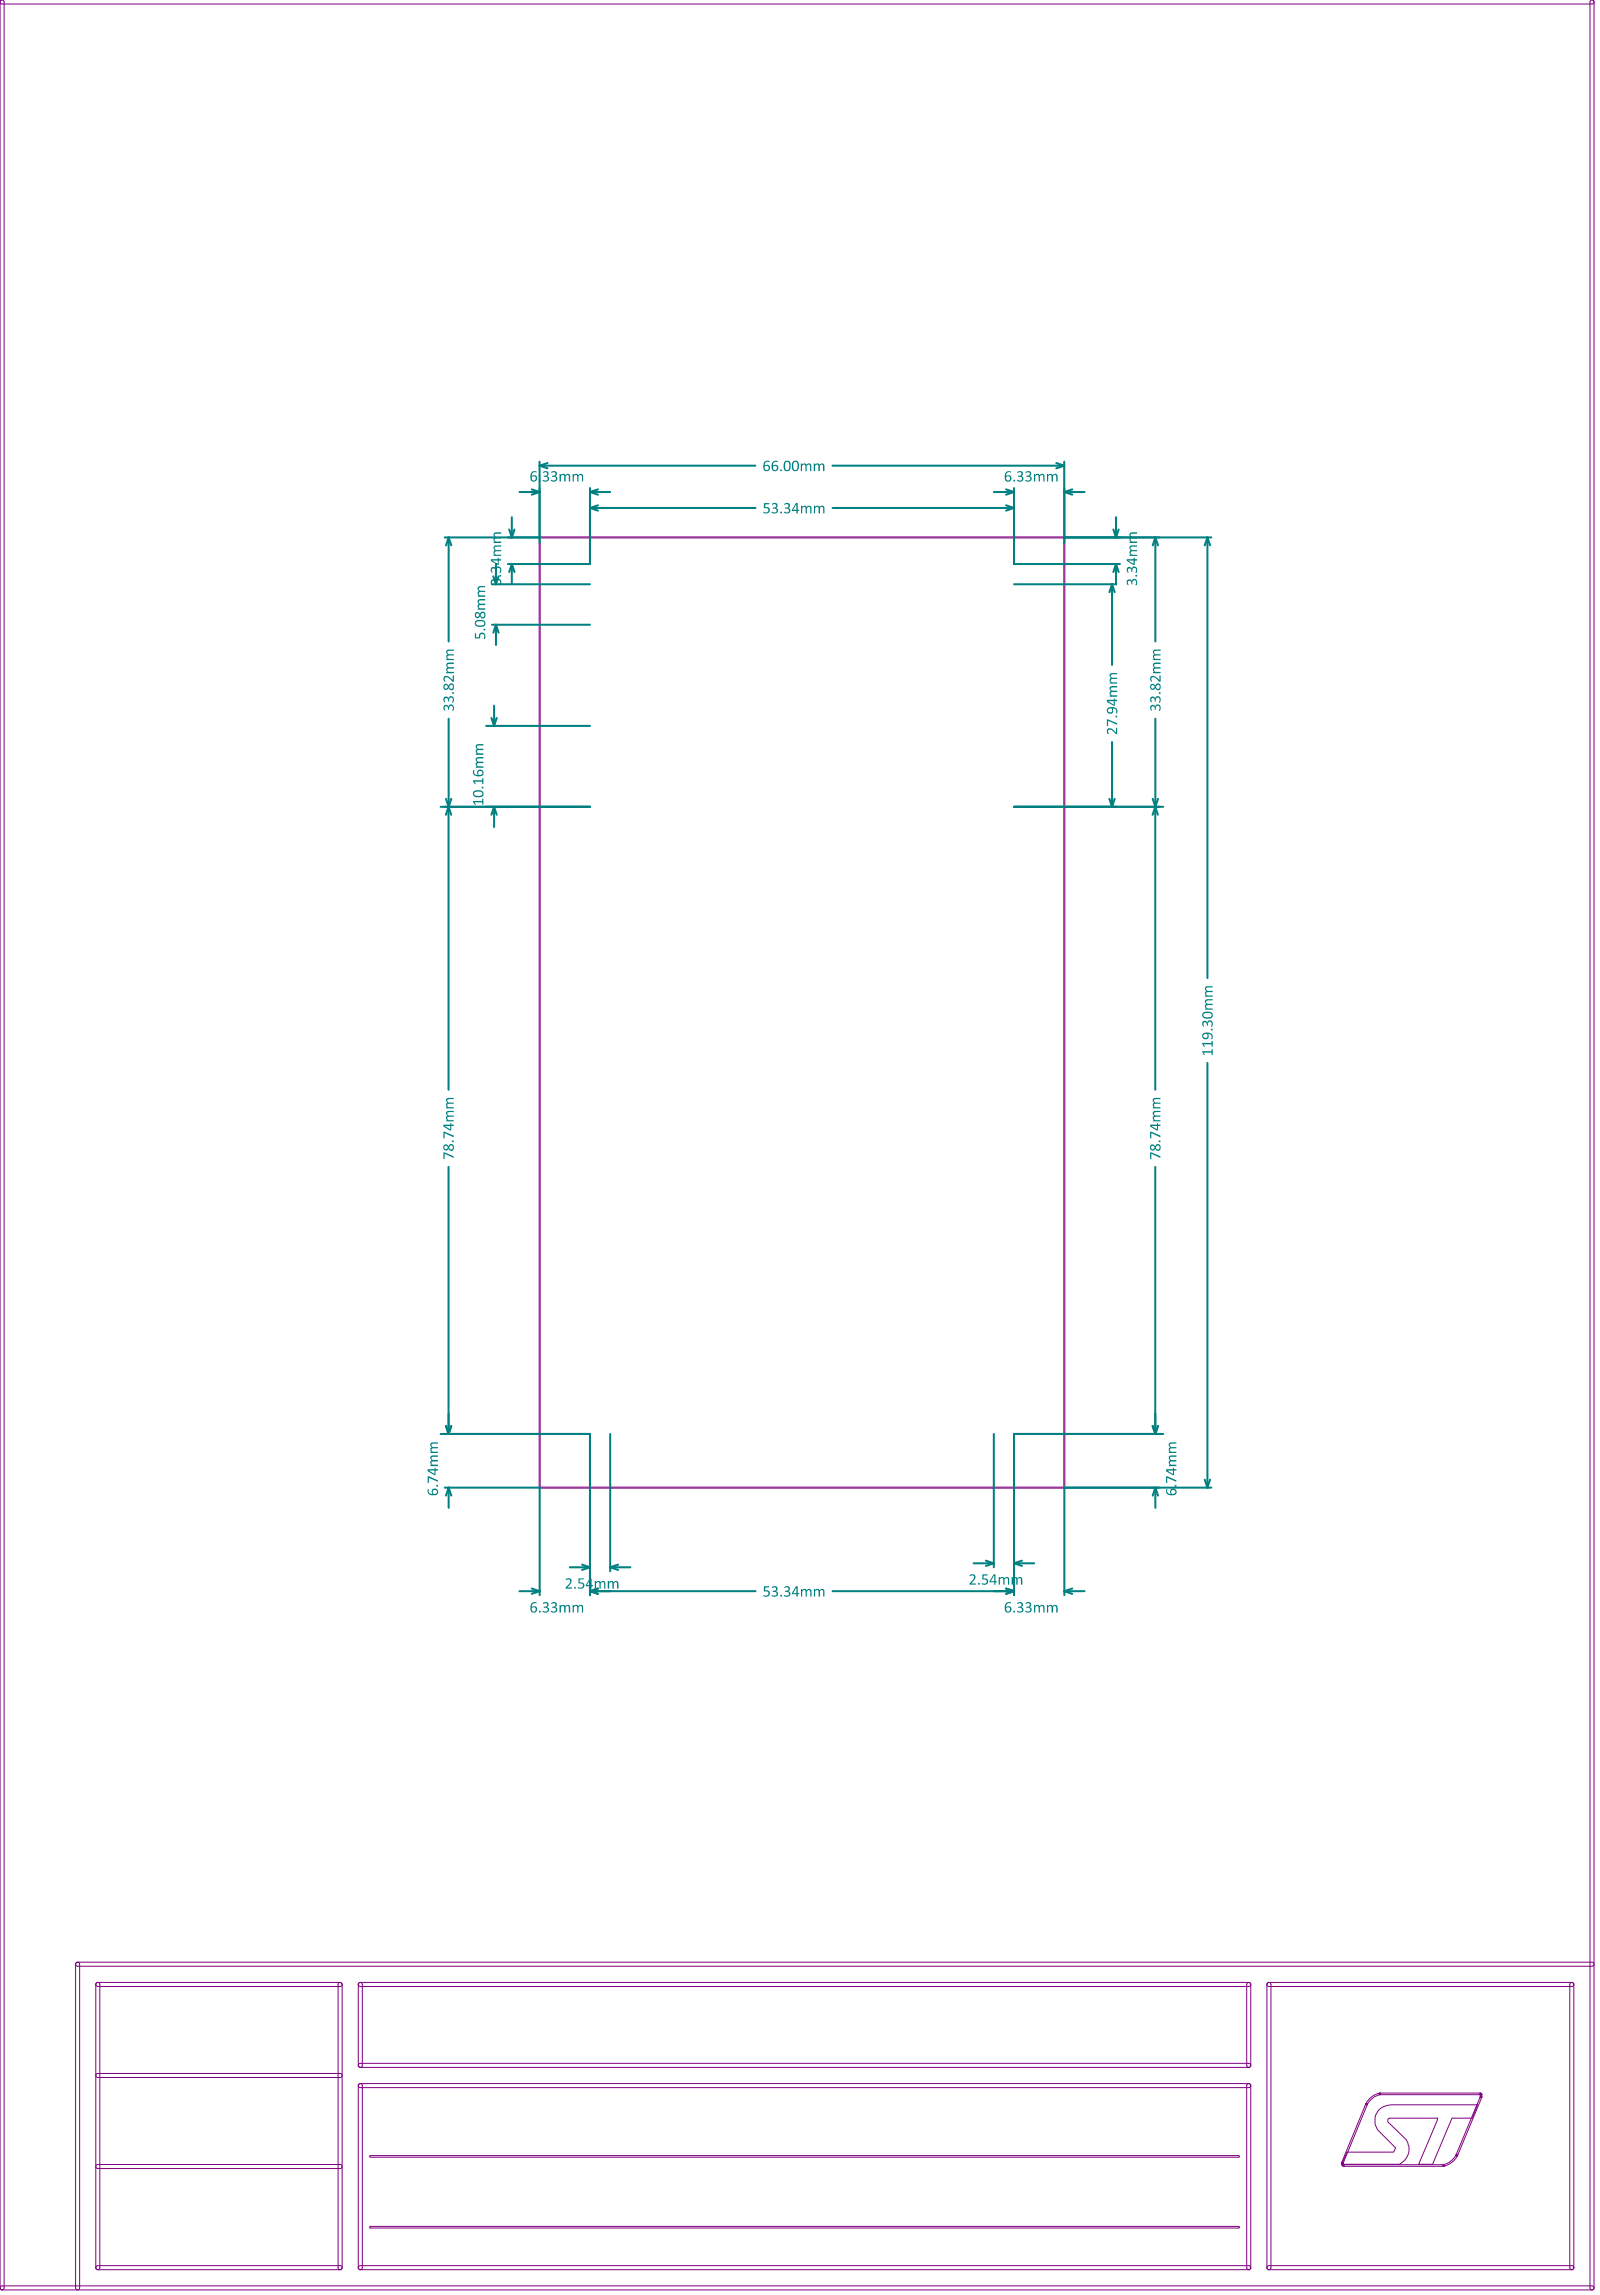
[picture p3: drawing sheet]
<svg xmlns="http://www.w3.org/2000/svg" width="668mm" height="958mm" viewBox="0 0 668 958" stroke-linecap="round" stroke-linejoin="round" font-family="sans-serif">
<g fill="none" stroke="#800080" stroke-width=".42">
<path d="M.3 .2l.9-.1 .5 .7v954.7a.84 .84 0 0 1-.8 .9 .84 .84 0 0 1-.9-.9v-954.7zM.3 .2l.6-.2h663.9a.84 .84 0 0 1 .9 .8 .84 .84 0 0 1-.9 .9h-663.9l-.8-.5zM664.2 .2l.9-.1 .6 .7v954.7a.84 .84 0 0 1-.9 .9 .84 .84 0 0 1-.8-.9v-954.7zM225.2 224.3l.4 .2v396.8l-.2 .2-.2-.2zM225.2 224.3l219.3-.1 .2 .3-.2 .2h-219.1zM444.3 224.3l.4 .2v396.8l-.2 .2-.2-.2zM225.2 621.2l219.3-.1 .2 .2-.2 .2h-219.1zM31.8 819.7l.9-.1 .6 .7v135.2a.84 .84 0 0 1-.9 .9 .84 .84 0 0 1-.8-.9v-135.2zM31.8 819.7l.6-.2h632.4a.84 .84 0 0 1 .9 .8 .84 .84 0 0 1-.9 .9h-632.4l-.8-.5zM40.2 828.2l1-.2 .5 .8v118.3a.84 .84 0 0 1-.9 .8 .84 .84 0 0 1-.8-.8v-118.3zM40.2 828.2l.6-.2h101.2a.84 .84 0 0 1 .9 .8 .84 .84 0 0 1-.9 .8h-101.2l-.7-.5zM141.4 828.2l1-.2 .5 .8v118.3a.84 .84 0 0 1-.9 .8 .84 .84 0 0 1-.8-.8v-118.3z"/>
<path d="M149.9 828.2l.9-.2 .5 .8v33.8a.84 .84 0 0 1-.8 .8 .84 .84 0 0 1-.9-.8v-33.8zM149.9 828.2l.6-.2h371a.84 .84 0 0 1 .8 .8 .84 .84 0 0 1-.8 .8h-371l-.8-.5zM520.9 828.2l.9-.2 .5 .8v33.8a.84 .84 0 0 1-.8 .8 .84 .84 0 0 1-.9-.8v-33.8zM529.3 828.2l.9-.2 .6 .8v118.3a.84 .84 0 0 1-.9 .8 .84 .84 0 0 1-.8-.8v-118.3zM529.3 828.2l.6-.2h126.5a.84 .84 0 0 1 .8 .8 .84 .84 0 0 1-.8 .8h-126.5l-.8-.5zM655.8 828.2l.9-.2 .5 .8v118.3a.84 .84 0 0 1-.8 .8 .84 .84 0 0 1-.9-.8v-118.3zM40.2 866.2l.6-.2h101.2a.84 .84 0 0 1 .9 .8 .84 .84 0 0 1-.9 .9h-101.2l-.7-.6zM149.9 870.4l.9-.1 .5 .7v76.1a.84 .84 0 0 1-.8 .8 .84 .84 0 0 1-.9-.8v-76.1zM149.9 870.4l.6-.2h371a.84 .84 0 0 1 .8 .8 .84 .84 0 0 1-.8 .9h-371l-.8-.5zM149.9 862l.6-.3h371a.84 .84 0 0 1 .8 .9 .84 .84 0 0 1-.8 .8h-371l-.8-.5zM520.9 870.4l.9-.1 .5 .7v76.1a.84 .84 0 0 1-.8 .8 .84 .84 0 0 1-.9-.8v-76.1zM570.4 878.7l-10.2 24.6 .2 .4 .5-.2 10.1-24.6"/>
<path d="M570.4 878.7l.4-.2 .2 .4M576.1 874.2h42.1l.4 .3-.4 .3h-42l-.2-.1zM576.2 874.2a8.4 8.4 0 0 0-5.8 4.5M576.3 874.8a7.7 7.7 0 0 0-5.3 4.2M618.3 874.5l.5 .3v1l-.3 .3-.3-.3zM576.5 880.6l2.8-1.3 1.8-.2h35.9l-2.3 5.5h-8.4l-8 19.3h-5.9l7.9-18.5v-.8h-20l-.5 .3-.3 1.3 7.6 7.3a7 7 0 0 1-2.8 10.4h-23.7l2-5.1h19.3l.9-1.7-7.6-7.6a6.7 6.7 0 0 1 1.3-8.9zM608.1 900l.1 .4 .5-.2M608.1 900l10.1-24.4 .4-.1 .2 .4-10.1 24.3M608.1 899.9a8.1 8.1 0 0 1-5.4 4.2M40.2 904.2l.6-.2h101.2a.84 .84 0 0 1 .9 .8 .84 .84 0 0 1-.9 .9h-101.2l-.7-.5zM154.5 900.3h362.8l.3 .3-.3 .4h-362.6l-.3-.2zM560.3 903.7l.3-.1 .7 .6v.5h-.3l-.7-.6z"/>
<path d="M560.4 903.1l.5 .3-.3 .8-.4-.3zM560.9 904.1h41.9l.3 .3-.3 .3h-41.7l-.3-.1zM608.7 900.3a8.7 8.7 0 0 1-5.8 4.4M154.5 929.9l362.8-.1 .3 .4-.3 .3h-362.6l-.3-.1zM.3 954.9l.6-.2h663.9a.84 .84 0 0 1 .9 .8 .84 .84 0 0 1-.9 .9h-663.9l-.8-.5zM40.2 946.5l.6-.3h101.2a.84 .84 0 0 1 .9 .9 .84 .84 0 0 1-.9 .8h-101.2l-.7-.5zM149.9 946.5l.6-.3h371a.84 .84 0 0 1 .8 .9 .84 .84 0 0 1-.8 .8h-371l-.8-.5zM529.3 946.5l.6-.3h126.5a.84 .84 0 0 1 .8 .9 .84 .84 0 0 1-.8 .8h-126.5l-.8-.5z"/>
<circle cx="570.7" cy="878.8" r=".34"/>
<circle cx="576.2" cy="874.5" r=".34"/>
<circle cx="618.4" cy="874.6" r=".48"/>
<circle cx="602.8" cy="904.4" r=".34"/>
<circle cx="608.4" cy="900.1" r=".34"/>
</g>
<g fill="none" stroke="#008080" stroke-width=".84">
<path d="M225.3 192.8v34M225.3 194.5l3.3 1.1M225.3 194.5h90.2M228.6 193.4l-3.3 1.1M347.6 194.5h96.8M441.1 193.4l3.3 1.1M444.4 192.8v34M444.4 194.5l-3.3 1.1M213.7 216v8.5M216.9 205.5h8.5M222 204.4l3.4 1.1M225.4 205.5l-3.4 1.1"/>
<path d="M225.4 203.8v20.7h-39.7M246.4 203.8v31.8h-34.3M246.4 205.5h8.4M246.4 212.1l3.3 1.2M246.4 205.5l3.3 1.1M246.4 212.1h69.1M249.7 211l-3.3 1.1M249.7 204.4l-3.3 1.1M347.7 212.1h75.8M415 205.5h8.5M420.1 211l3.4 1.1M420.1 204.4l3.4 1.1"/>
<path d="M423.5 203.8v31.8h44.2M423.5 212.1l-3.4 1.2M423.5 205.5l-3.4 1.1M444.5 205.5l3.3 1.1M444.5 205.5h8.4M447.8 204.4l-3.3 1.1M466 216v8.5M187.4 224.5v43.4M187.4 224.5l1.1 3.3M187.4 224.5l-1.2 3.3M207.1 235.6v8.4M212.6 221.1l1.1 3.4"/>
<path d="M213.7 235.6l1.2 3.3M213.7 235.6l-1.1 3.3M213.7 235.6v8.4M214.9 221.1l-1.2 3.4M444.5 224.5h61.4M464.9 221.1l1.1 3.4M466 235.6l1.2 3.3M466 235.6l-1.1 3.3M466 235.6v8.4h-42.5M467.2 221.1l-1.2 3.4M482.5 224.5v43.4M482.5 224.5l-1.1 3.3"/>
<path d="M482.5 224.5l1.1 3.3M504.2 224.5l1.1 3.3M504.2 224.5v184M504.2 224.5l-1.1 3.3M205.4 244h41M206 240.7l1.1 3.3M208.2 240.7l-1.1 3.3M464.4 244l1.1 3.3M464.4 244v33.7M464.4 244l-1.1 3.3M205.4 260.9h41M207.1 260.9l1.1 3.3"/>
<path d="M207.1 260.9l-1.1 3.3M207.1 260.9v8.5M205.2 299.8l1.1 3.4M206.3 294.7v8.5M207.4 299.8l-1.1 3.4M187.4 300.2v36.8l1.1-3.4M203 303.2h43.4M464.4 309.9v27.1M482.5 300.2l-.1 154.9M184 337h62.4M186.2 333.6l2.2 6.7M206.3 337l-1.1 3.3"/>
<path d="M206.3 337v8.4M206.3 337l1.1 3.3M423.5 337h62.3M463.3 333.6l1.1 3.4M465.5 333.6l-1.1 3.4M481.4 333.6l2.1 6.7M483.6 333.6l-2.3 6.7M186.2 340.3l1.1-3.3v118.1M504.2 443.9v177.4M187.3 487.4v111.5l1.2-3.3-1.1 3.3M482.4 487.4v111.5M184 598.9h62.4v67.3"/>
<path d="M186.2 595.6l1.2 3.3M187.4 590.4v8.5M254.8 598.9v57.3M415 598.9v55.7M481.3 595.6l1.2 3.3M483.6 595.6l-1.2 3.3M485.8 598.9h-62.3v67.3M503.1 618l1.1 3.3M505.3 618l-1.1 3.3M185.7 621.3h39.7v44.9M187.4 621.3l1.1 3.3M187.4 621.3v8.5"/>
<path d="M187.4 621.3l-1.2 3.3M482.5 621.3l-1.1 3.3M482.5 621.3v8.5M482.5 621.3l1.1 3.3M505.9 621.3h-61.4v44.9M237.9 654.6h8.5M243.1 653.5l3.3 1.1M246.4 654.6l-3.3 1.1M254.8 654.6l3.3 1.1M254.8 654.6h8.4M258.1 653.5l-3.3 1.1M406.6 652.9h8.4"/>
<path d="M411.7 651.8l3.3 1.1M415 652.9l-3.3 1.1M423.5 652.9l3.3 1.1M423.5 652.9h8.4M426.8 651.8l-3.3 1.1M216.9 664.6h8.5M222 663.4l3.4 1.2M225.4 664.6l-3.4 1.1M246.4 664.6h69.1M246.4 664.6l3.3 1.1M249.7 663.4l-3.3 1.2M347.7 664.6h75.8"/>
<path d="M420.1 663.4l3.4 1.2M423.5 664.6l-3.4 1.1M444.5 664.6l3.3 1.1M444.5 664.6h8.4M447.8 663.4l-3.3 1.2"/>
</g>
<g fill="#008080">
<path d="M470.8 242.2l.3-.1a1.1 1.1 0 0 1 1.5 .6l.4-.8 1.1-.1 .6 .5 .2 1a.81 .81 0 0 1-.8 1.1l.3-.7a.86 .86 0 0 0-.6-1.4 .86 .86 0 0 0-.9 1.1v.6h-.4v-.5a.8 .8 0 0 0-1.2-.8 .8 .8 0 0 0 0 1.4l-.4 .2-.4-.7z"/>
<path d="M470.8 237l.4-.2a1.03 1.03 0 0 1 1.4 .8v-.1a1.26 1.26 0 0 1 1.8-.7 1.26 1.26 0 0 1 .4 1.9l-.2 .6h-.5l.4-1.2a.83 .83 0 0 0-.9-.9 .83 .83 0 0 0-.7 1.1l-.1 .6-.3-.1v-.5a.83 .83 0 0 0-.6-.9 .83 .83 0 0 0-1 .5 .83 .83 0 0 0 .4 1l.1 .2a1.11 1.11 0 0 1-.9-1.4z"/>
<path d="M471.9 228l.5-.2 2.5 .1-.1 .4h-1.8a.73 .73 0 0 0-.9 .6 .73 .73 0 0 0 .6 .8l2.2 .1-.1 .4h-1.8a.73 .73 0 0 0-.9 .6 .73 .73 0 0 0 .6 .9h2.1l.1 .4-3.2 .1 .1-.5h.4l-.6-.9 .6-1-.6-.9z"/>
<path d="M471.9 222.6l.7-.3 2.3 .2-.1 .4h-1.8a.69 .69 0 0 0-.9 .5 .69 .69 0 0 0 .6 .8l2.2 .2-.1 .4h-1.8a.69 .69 0 0 0-.9 .6 .69 .69 0 0 0 .6 .8h2.1l.1 .4-3.2 .2v-.5h.5l-.2-.2a1.13 1.13 0 0 1 .2-1.8l-.6-.8z"/>
<path d="M178.6 616.6h.7l3.6 1.6v.6l-3.8-1.6v2.1h-.5z"/>
<path d="M180.1 608l2.8-.2v.6h-1.9a.7 .7 0 0 0-.9 .5 .7 .7 0 0 0 .6 .9h2.2v.6h-1.9a.7 .7 0 0 0-.8 .5 .7 .7 0 0 0 .5 .8h2.2v.6h-3.1l-.1-.4 .5-.1-.5-.8 .1-.6a.51 .51 0 0 0 .5-.5 .51 .51 0 0 0-.5-.5l-.1-.9z"/>
<path d="M180 602.6l2.9-.2v.5h-1.9a.74 .74 0 0 0-.8 .6 .74 .74 0 0 0 .5 .9h2.2v.5h-1.9a.74 .74 0 0 0-.8 .5 .74 .74 0 0 0 .5 .9h2.2v.5h-3.1l-.1-.3 .5-.2-.5-.7 .1-.6a.62 .62 0 0 0 .4-.6 .62 .62 0 0 0-.4-.6l-.1-.7z"/>
<path d="M226.9 669.3l1.2-.2a1.08 1.08 0 0 1 1 .9 1.08 1.08 0 0 1-.8 1.2l.6 .3a1.21 1.21 0 0 1 .2 1.4 1.21 1.21 0 0 1-1.3 .6h-.2a.58 .58 0 0 1-.8 0 .58 .58 0 0 1-.1-.8l.5 .3a.9 .9 0 0 0 1.5-.5 .9 .9 0 0 0-1.1-1h-.5v-.5h.5a.79 .79 0 0 0 .8-1.1 .79 .79 0 0 0-1.4 0h-.3z"/>
<path d="M230.4 669.3l.6-.2 1.1 .2a1.1 1.1 0 0 1 .4 1.1 1.1 1.1 0 0 1-.8 .8l.9 .5 .1 .9-.9 .9h-.9a.54 .54 0 0 1-.6-.2 .54 .54 0 0 1-.1-.6l.3 .2a.89 .89 0 0 0 1.4 0 .89 .89 0 0 0-.3-1.4h-1.1v-.5h.5a.79 .79 0 0 0 .8-1.1 .79 .79 0 0 0-1.4 0h-.2z"/>
<path d="M233.7 670.3h.5v.5l.5-.4a.92 .92 0 0 1 1.4 .5l.9-.6a1.03 1.03 0 0 1 1.1 1.2l-.1 2-.5-.1v-1.9a.69 .69 0 0 0-.5-.8 .69 .69 0 0 0-.8 .6l-.1 2.2-.5-.1v-1.9a.69 .69 0 0 0-.5-.8 .69 .69 0 0 0-.9 .6v2.1l-.5 .1z"/>
<path d="M239.1 670.3l.5 .1v.4l.6-.5h.8l.5 .6 .9-.6a1 1 0 0 1 1.1 1.2v2h-.5v-2a.73 .73 0 0 0-.6-.8 .73 .73 0 0 0-.8 .6v2.2h-.5v-2a.73 .73 0 0 0-.6-.8 .73 .73 0 0 0-.9 .6v2.2h-.5z"/>
<path d="M226.8 197l1-.2a1.1 1.1 0 0 1 1.3 .7 1.1 1.1 0 0 1-.8 1.4h.1a1.28 1.28 0 0 1 .6 1.8 1.28 1.28 0 0 1-1.8 .4l-.5-.3v-.4l.7 .3a.87 .87 0 0 0 1.4-.7 .87 .87 0 0 0-1.2-.9h-.4l-.1-.4 1-.1a.8 .8 0 0 0 .1-1.3 .8 .8 0 0 0-1.2 .2h-.3z"/>
<path d="M230.3 197l.7-.2a1.07 1.07 0 0 1 1.5 .6 1.07 1.07 0 0 1-.8 1.4l.2 .1a1.28 1.28 0 0 1 .6 1.8 1.28 1.28 0 0 1-1.9 .4l-.5-.2-.1-.4 .7 .1a.85 .85 0 0 0 1.4-.4 .85 .85 0 0 0-1.1-1.1h-.5v-.4l.6-.1a.79 .79 0 0 0 .7-1.1 .79 .79 0 0 0-1.4 0h-.2z"/>
<path d="M233.7 198h.5v.4l.5-.4h.8a.57 .57 0 0 0 .6 .4 .57 .57 0 0 0 .5-.4h1l.4 .5 .1 2.6h-.6v-1.9a.69 .69 0 0 0-.5-.9 .69 .69 0 0 0-.8 .7v2.1l-.6-.1v-1.8a.69 .69 0 0 0-.5-.9 .69 .69 0 0 0-.9 .7v2.1h-.5z"/>
<path d="M239.1 198h.5v.4l.5-.4h.9a.59 .59 0 0 0 .5 .4 .59 .59 0 0 0 .6-.4l.5-.1a1.03 1.03 0 0 1 .9 1.2v2h-.5v-1.9a.73 .73 0 0 0-.6-.8 .73 .73 0 0 0-.8 .6v2.1h-.5v-1.9a.73 .73 0 0 0-.6-.8 .73 .73 0 0 0-.9 .6v2.1h-.5z"/>
<path d="M487 616.6h.6l3.7 1.6v.6l-3.8-1.6v2.1h-.5z"/>
<path d="M488.5 608l2.8-.2v.6h-1.9a.69 .69 0 0 0-.9 .6 .69 .69 0 0 0 .6 .8h2.2v.6h-1.9a.69 .69 0 0 0-.9 .5 .69 .69 0 0 0 .6 .8h2.2v.6h-3.2v-.5h.5l-.5-.5v-.9a.51 .51 0 0 0 .5-.5 .51 .51 0 0 0-.5-.5l-.1-.8z"/>
<path d="M488.4 602.6l2.9-.2v.5h-2a.72 .72 0 0 0-.8 .7 .72 .72 0 0 0 .6 .8h2.2v.5h-2a.72 .72 0 0 0-.8 .6 .72 .72 0 0 0 .6 .8h2.2v.5h-3.2v-.4l.5-.1-.5-.4v-.9a.56 .56 0 0 0 .5-.6 .56 .56 0 0 0-.5-.5l-.1-.7z"/>
<path d="M185.3 481.3l4.1 1.6 .1 .6-3.8-1.6v2.2h-.5z"/>
<path d="M185.3 472.6l4.1 1.7 .1 .6-3.8-1.7v2.2h-.5z"/>
<path d="M186.8 464l2.7-.1v.6h-2a.73 .73 0 0 0-.7 .6 .73 .73 0 0 0 .5 .8h2.2v.5h-1.9a.74 .74 0 0 0-.8 .6 .74 .74 0 0 0 .5 .8h2.2v.5h-3.2v-.4h.5l-.5-.7v-.8l.6-.4-.6-.5v-.9z"/>
<path d="M186.6 458.7l2.9-.2v.5h-1.9a.74 .74 0 0 0-.8 .6 .74 .74 0 0 0 .5 .9h2.2v.5h-1.9a.74 .74 0 0 0-.8 .5 .74 .74 0 0 0 .5 .9h2.2v.5h-3.2v-.5h.5l-.5-1.2a.77 .77 0 0 0 .1-1.2l-.1-.8z"/>
<path d="M185.6 294.5a1.13 1.13 0 0 1 1.7 .7l.1-.5a1.37 1.37 0 0 1 2 0 1.37 1.37 0 0 1 0 1.9l-.6 .2 .2-.4a.87 .87 0 0 0 0-1.4 .87 .87 0 0 0-1.4 .5l-.1 .9h-.4v-.5a.81 .81 0 0 0-1.2-.8 .81 .81 0 0 0 0 1.5l.1 .1a1.26 1.26 0 0 1-.4-2.2z"/>
<path d="M185.6 291.1a1.13 1.13 0 0 1 1.7 .6l.1-.4a1.3 1.3 0 0 1 1.8-.3 1.3 1.3 0 0 1 .3 1.8l-.3 .6a.4 .4 0 0 1-.4-.4 .4 .4 0 0 1 .2-.4 .84 .84 0 0 0-.6-1.3 .84 .84 0 0 0-.9 1.1l-.1 .6-.3-.5a.8 .8 0 0 0-.5-.9 .8 .8 0 0 0-1 .4 .8 .8 0 0 0 .3 1l.1 .2a.91 .91 0 0 1-.8-1.4z"/>
<path d="M185.6 282.5l1.3-.2 2.1 1.8v-2h.6v2.6h-.7l-2.1-1.8a.94 .94 0 0 0-1.1 .5 .94 .94 0 0 0 .3 1.2l-.4 .1-.4-.8v-.8z"/>
<path d="M186.8 276.9l2.8-.1-.1 .5h-2a.68 .68 0 0 0-.7 .6 .68 .68 0 0 0 .6 .8h2.2l-.1 .5h-1.9a.69 .69 0 0 0-.8 .6 .69 .69 0 0 0 .6 .8h2.1l.1 .5-3.2 .1-.1-.5h.6l-.3-.4a.94 .94 0 0 1 .3-1.5l-.6-.7v-.7z"/>
<path d="M186.7 271.5l2.9-.1v.4h-2a.73 .73 0 0 0-.8 .6 .73 .73 0 0 0 .6 .8l2.2 .1v.5h-2a.73 .73 0 0 0-.8 .5 .73 .73 0 0 0 .6 .9h2.1l.1 .5h-3.3v-.4h.6l-.6-.7a.92 .92 0 0 1 .6-1.3l-.6-.6z"/>
<path d="M198.4 264.5h.4v1.6h1.2l.1-1.1 .8-.8h.8l.7 .4 .3 1.5a.52 .52 0 0 1-.1 .6 .52 .52 0 0 1-.7 0l.3-.6a.96 .96 0 0 0-1-1.3 .96 .96 0 0 0-.7 1.5v.4h-2.1z"/>
<path d="M199.8 250.4l2.8-.1v.5h-2a.68 .68 0 0 0-.7 .6 .68 .68 0 0 0 .6 .7l2.1 .1v.5h-2a.68 .68 0 0 0-.7 .6 .68 .68 0 0 0 .6 .8h2l.1 .6h-3.1v-.6h.5l-.5-.5v-.8a.59 .59 0 0 0 .4-.5 .59 .59 0 0 0-.3-.6l-.2-.7z"/>
<path d="M199.8 244.9l2.8-.1v.5h-1.8a.73 .73 0 0 0-.9 .6 .73 .73 0 0 0 .6 .8h2.1v.5h-1.8a.73 .73 0 0 0-.9 .6 .73 .73 0 0 0 .6 .9h2.1v.5h-3l-.1-.5h.5l-.4-.5a.95 .95 0 0 1 .4-1.4l-.6-.8z"/>
<path d="M205.4 242.1l1-.1 .7 .7a1.23 1.23 0 0 1 1.7-.7 1.23 1.23 0 0 1 .5 1.8 .4 .4 0 0 1-.1 .6 .4 .4 0 0 1-.6-.2l.3-.8a.81 .81 0 0 0-.8-1.1 .81 .81 0 0 0-.8 1.1v.6h-.4l-.1-.9-.5-.5a.92 .92 0 0 0-.9 .6 .92 .92 0 0 0 .3 1.1h-.5l-.3-.9 .1-.8z"/>
<path d="M205.2 237l1.2-.2 .6 .8 .3-.8 1.1-.2 .7 .5 .3 1.1a.81 .81 0 0 1-.8 1.1l.3-1a.81 .81 0 0 0-.8-1.1 .81 .81 0 0 0-.8 1.1l-.1 .6-.4-.1v-.5a.79 .79 0 0 0-1-.9 .79 .79 0 0 0-.1 1.5v.1a.57 .57 0 0 1-.6-.1 .57 .57 0 0 1-.1-.6z"/>
<path d="M206.4 228l2.9-.2v.5h-1.9a.68 .68 0 0 0-.8 .4 .68 .68 0 0 0 .3 .9l2.4 .1v.5h-1.9a.68 .68 0 0 0-.8 .4 .68 .68 0 0 0 .3 .9l2.4 .2v.5l-3.2-.1 .1-.4h.4l-.5-.7v-.6l.6-.6-.6-.7z"/>
<path d="M206.5 222.5l2.8-.2v.6h-1.9a.7 .7 0 0 0-.8 .5 .7 .7 0 0 0 .5 .8h2.2v.6h-1.9a.7 .7 0 0 0-.8 .5 .7 .7 0 0 0 .5 .9h2.2v.6h-3.1l-.1-.4 .5-.1-.4-.6a.83 .83 0 0 1 .5-1.3l-.6-.8z"/>
<path d="M480.4 481.3l4.1 1.6 .1 .6-3.8-1.6v2.2h-.5z"/>
<path d="M480.4 472.6l4.1 1.7 .1 .6-3.8-1.7v2.2h-.5z"/>
<path d="M481.9 464l2.7-.1v.6h-1.9a.73 .73 0 0 0-.8 .6 .73 .73 0 0 0 .5 .8h2.2v.5h-1.9a.74 .74 0 0 0-.8 .6 .74 .74 0 0 0 .5 .8h2.2v.5h-3.2l.1-.4h.4l-.5-.7 .1-.8 .5-.4-.5-.5-.1-.9z"/>
<path d="M481.7 458.7l2.9-.2v.5h-1.9a.74 .74 0 0 0-.8 .6 .74 .74 0 0 0 .5 .9h2.2v.5h-1.9a.74 .74 0 0 0-.8 .5 .74 .74 0 0 0 .5 .9h2.2v.5h-3.1v-.5h.4l-.5-1.2a.77 .77 0 0 0 .2-1.2l-.2-.8z"/>
<path d="M462.6 304.3l.7-.2 1 .2 1.7 1.6v-1.8l.5-.2v2.7l-.5-.1-2.1-1.7a.91 .91 0 0 0-1.2 .4 .91 .91 0 0 0 .4 1.3h-.5l-.4-.6v-1.1z"/>
<path d="M462.2 300.5l4.3 1.6v.5l-3.7-1.6v2.2h-.6z"/>
<path d="M463.8 286.7l2.7-.2v.6h-1.8a.7 .7 0 0 0-.9 .5 .7 .7 0 0 0 .6 .9h2.1v.5h-1.8a.7 .7 0 0 0-.9 .6 .7 .7 0 0 0 .6 .8h2.1v.6h-3.1v-.5h.4l-.5-.8 .1-.7a.43 .43 0 0 0 .5-.4 .43 .43 0 0 0-.4-.5l-.2-.9z"/>
<path d="M463.7 281.3l2.8-.2v.5h-1.9a.73 .73 0 0 0-.8 .6 .73 .73 0 0 0 .6 .8h2.1v.6h-1.9a.73 .73 0 0 0-.8 .6 .73 .73 0 0 0 .6 .8h2.1v.5h-3.1v-.4h.4l-.5-.8 .1-.7a.56 .56 0 0 0 .5-.5 .56 .56 0 0 0-.5-.6l-.1-.7z"/>
<path d="M480.7 294.5a1.13 1.13 0 0 1 1.7 .7l.2-.5a1.37 1.37 0 0 1 1.9 0 1.37 1.37 0 0 1 0 1.9l-.6 .2 .2-.4a.87 .87 0 0 0 0-1.4 .87 .87 0 0 0-1.4 .5v.9h-.5v-.5a.81 .81 0 0 0-1.2-.8 .81 .81 0 0 0 .1 1.5v.1a1.26 1.26 0 0 1-.4-2.2z"/>
<path d="M480.7 291.1a1.13 1.13 0 0 1 1.7 .6l.1-.4a1.3 1.3 0 0 1 1.8-.3 1.3 1.3 0 0 1 .3 1.8l-.3 .6a.4 .4 0 0 1-.4-.4 .4 .4 0 0 1 .3-.4 .84 .84 0 0 0-.7-1.3 .84 .84 0 0 0-.8 1.1l-.2 .6-.3-.5a.8 .8 0 0 0-.5-.9 .8 .8 0 0 0-1 .4 .8 .8 0 0 0 .4 1v.2a.91 .91 0 0 1-.8-1.4z"/>
<path d="M480.7 282.5l1.3-.2 2.2 1.8v-2h.5v2.6h-.7l-2.1-1.8a.94 .94 0 0 0-1.1 .5 .94 .94 0 0 0 .3 1.2l-.4 .1-.4-.8v-.8z"/>
<path d="M481.9 276.9l2.8-.1-.1 .5h-1.9a.68 .68 0 0 0-.8 .6 .68 .68 0 0 0 .6 .8h2.2l-.1 .5h-1.9a.69 .69 0 0 0-.8 .6 .69 .69 0 0 0 .6 .8h2.1l.1 .5-3.1 .1-.1-.5h.5l-.3-.4a.94 .94 0 0 1 .4-1.5l-.6-.7v-.7z"/>
<path d="M481.8 271.5l2.9-.1v.4h-2a.73 .73 0 0 0-.8 .6 .73 .73 0 0 0 .6 .8l2.2 .1v.5h-2a.73 .73 0 0 0-.8 .5 .73 .73 0 0 0 .6 .9h2.1l.1 .5h-3.2v-.4h.5l-.5-.7a.92 .92 0 0 1 .6-1.3l-.6-.6z"/>
<path d="M197.6 334.5h3.8v-.8l.4-.1 .1 2.4-.5-.1v-.8h-3.2l.5 .8-.5 .2z"/>
<path d="M197.6 325.9h3.8v-.9h.4l.1 2.4-.5-.1v-.8h-3.2l.5 .7v.3h-.5z"/>
<path d="M199 316.4l2.9-.1v.5h-1.9a.7 .7 0 0 0-.8 .5 .7 .7 0 0 0 .5 .8l2.2 .1v.5h-1.9a.7 .7 0 0 0-.8 .5 .7 .7 0 0 0 .5 .9h2.1l.1 .5h-3.2v-.4l.5-.1-.5-.6v-.7a.56 .56 0 0 0 .5-.5 .56 .56 0 0 0-.5-.6v-.8z"/>
<path d="M199.1 310.9l2.8-.1-.1 .6h-1.8a.62 .62 0 0 0-.7 .2 .62 .62 0 0 0 0 .8l.4 .3h2.2l-.1 .6h-1.8a.7 .7 0 0 0-.9 .5 .7 .7 0 0 0 .6 .8h2.2v.6h-3.2v-.5h.5l-.5-.7 .1-1 .5-.2-.6-.8v-.6z"/>
<path d="M502.1 439h3.8v-.8h.4l.1 2.3h-.5v-.9h-3.3l.6 .9-.4 .1-.8-1.2z"/>
<path d="M502.1 435.6h3.8v-.9h.4l.1 2.4h-.5v-1h-3.3l.6 1-.4 .1-.8-1.1z"/>
<path d="M502.4 426.5l.2-.1a1.1 1.1 0 0 1 1.6 .7l.4-.8 .7-.2 1 .6 .1 1.1a.71 .71 0 0 1-.7 1l.1-.5a.87 .87 0 0 0-.1-1.4 .87 .87 0 0 0-1.3 .6v.9h-.4v-.5a.8 .8 0 0 0-1.2-.9 .8 .8 0 0 0 0 1.5l-.3 .2-.5-.7z"/>
<path d="M503.6 417.5l2.8-.1-.1 .4-1.9 .1a.68 .68 0 0 0-.8 .6 .68 .68 0 0 0 .6 .7l2.2 .1v.5h-2a.68 .68 0 0 0-.8 .6 .68 .68 0 0 0 .6 .8h2.1l.1 .4-3.2 .1v-.4h.5l-.5-.6v-.9a.58 .58 0 0 0 .5-.5 .58 .58 0 0 0-.4-.6l-.2-.5z"/>
<path d="M503.4 412.2l3-.3-.1 .5h-1.8a.73 .73 0 0 0-.9 .6 .73 .73 0 0 0 .6 .8l2.2 .1-.1 .4h-1.8a.73 .73 0 0 0-.9 .6 .73 .73 0 0 0 .6 .9h2.1l.1 .4-3.2 .1v-.4l.5-.1-.3-.4a1.16 1.16 0 0 1 .3-1.6l-.6-.8z"/>
<path d="M236.4 659.4l1-.3a1.36 1.36 0 0 1 1.4 1 1.36 1.36 0 0 1-.7 1.6l-1.2 1.3h2l-.1 .5-2.6-.2 1.8-2.2a.94 .94 0 0 0-.2-1.4 .94 .94 0 0 0-1.4 .3z"/>
<path d="M241.6 659.2h2.2v.4h-1.7v1.3l1.7 .3 .1 1.6-.9 .7h-.9a.42 .42 0 0 1-.6-.1 .42 .42 0 0 1 .1-.6l.6 .3a1.01 1.01 0 0 0 1.2-1.2 1.01 1.01 0 0 0-1.6-.6h-.2z"/>
<path d="M248.4 660.3l.5 .1v.4l.5-.5h.9a.56 .56 0 0 0 .5 .5 .56 .56 0 0 0 .6-.4l.5-.1a.85 .85 0 0 1 .9 1.2l-.1 2-.4-.1v-1.8a.73 .73 0 0 0-.6-.9 .73 .73 0 0 0-.8 .6l-.1 2.2-.5-.1v-1.8a.73 .73 0 0 0-.5-.9 .73 .73 0 0 0-.9 .6v2.1l-.4 .1z"/>
<path d="M253.8 660.3h.5v.5l.3-.2a1.13 1.13 0 0 1 1.7 .2l.8-.5a1.02 1.02 0 0 1 1.2 1.2l-.1 2-.5-.1v-1.8a.69 .69 0 0 0-.6-.9 .69 .69 0 0 0-.8 .6v2.2l-.6-.1v-1.8a.69 .69 0 0 0-.5-.9 .69 .69 0 0 0-.8 .6v2.1l-.5 .1z"/>
<path d="M319.1 662.5l2.2 .2-.1 .3h-1.6v1.2l1.5 .2 .4 .8-.1 .8-.5 .6-1.2 .3a.61 .61 0 0 1-.6-.1 .61 .61 0 0 1-.2-.7l.6 .3 1.1-.2a1.08 1.08 0 0 0-.1-1.4 1.08 1.08 0 0 0-1.4-.1z"/>
<path d="M322.5 662.7l1.4-.2a1.03 1.03 0 0 1 .8 1 1.03 1.03 0 0 1-.8 1l.8 .5 .2 1.1-.9 .7h-1a.52 .52 0 0 1-.6-.1 .52 .52 0 0 1 0-.6l.8 .3a.84 .84 0 0 0 1.2-.8 .84 .84 0 0 0-1.2-.7l-.5-.1v-.4h.6a.76 .76 0 0 0 .7-1.1 .76 .76 0 0 0-1.3-.1l-.3 .1z"/>
<path d="M327.6 662.8l.7-.3a1.09 1.09 0 0 1 1.5 .6 1.09 1.09 0 0 1-.7 1.4l.3 .1a1.31 1.31 0 0 1 .3 1.9 1.31 1.31 0 0 1-1.9 .2l-.4-.1v-.5l1 .3a.81 .81 0 0 0 1.1-.8 .81 .81 0 0 0-1.1-.7h-.5l-.1-.5h1l.5-.5a.96 .96 0 0 0-.7-1 .96 .96 0 0 0-1.1 .4z"/>
<path d="M334.6 663.6l.3 .1v.4l.5-.4 .9-.1 .6 .6 .5-.5h1l.5 .7v2.4h-.5v-1.9a.68 .68 0 0 0-.5-.8 .68 .68 0 0 0-.8 .3l-.2 2.4h-.5v-1.9a.67 .67 0 0 0-.4-.8 .67 .67 0 0 0-.8 .3l-.2 2.4h-.5z"/>
<path d="M340 663.6l.4 .1v.4l.7-.5h.6a.71 .71 0 0 0 .6 .4 .71 .71 0 0 0 .6-.3 1 1 0 0 1 1.1 .2 1 1 0 0 1 .3 1v1.9h-.5v-1.8a.7 .7 0 0 0-.5-.9 .7 .7 0 0 0-.9 .5l-.1 2.2h-.5v-1.8a.69 .69 0 0 0-.4-.9 .69 .69 0 0 0-.8 .3l-.2 2.4h-.5z"/>
<path d="M319.1 210.1l2.2 .2-.2 .3h-1.5v1.2l1.4 .2 .5 .8-.5 1.4-1.1 .2a.65 .65 0 0 1-.7 .1 .65 .65 0 0 1-.3-.7l1.4 .1a.97 .97 0 0 0 .5-1.3 .97 .97 0 0 0-1.5-.4h-.3z"/>
<path d="M322.5 210.3l1.2-.3a1.07 1.07 0 0 1 1 1 1.07 1.07 0 0 1-.8 1.2l.6 .1a1.15 1.15 0 0 1 .4 1.2 1.15 1.15 0 0 1-.9 .9h-1a.52 .52 0 0 1-.6-.1 .52 .52 0 0 1 0-.6l.4 .1a.88 .88 0 0 0 1.5-.3 .88 .88 0 0 0-1.1-1.1h-.5v-.4h.5a.81 .81 0 0 0 .9-1.2 .81 .81 0 0 0-1.5 0h-.2z"/>
<path d="M327.7 210.3l1.1-.3a1.08 1.08 0 0 1 1.1 1 1.08 1.08 0 0 1-.8 1.2l.8 .4 .2 .7-.4 .9-1.2 .2a.81 .81 0 0 1-1.1-.7l.5 .1a.9 .9 0 0 0 1.6-.2 .9 .9 0 0 0-1.1-1.2h-.6v-.4h.5a.8 .8 0 0 0 .9-1.2 .8 .8 0 0 0-1.4 0h-.3z"/>
<path d="M334.5 211.2h.4v.5l.7-.5h.7a.59 .59 0 0 0 .5 .5 .59 .59 0 0 0 .6-.4l.3-.1a1.04 1.04 0 0 1 1.2 1.2l-.1 2h-.4l-.1-2a.68 .68 0 0 0-.6-.8 .68 .68 0 0 0-.8 .6v2.2h-.5v-2a.68 .68 0 0 0-.6-.8 .68 .68 0 0 0-.8 .6v2.2h-.5z"/>
<path d="M339.9 211.2l.5 .1v.4l.6-.5h.8l.5 .6 .9-.6a.95 .95 0 0 1 1.1 1.2v2h-.5v-1.9a.69 .69 0 0 0-.6-.9 .69 .69 0 0 0-.8 .6l-.1 2.2h-.5v-1.9a.73 .73 0 0 0-.5-.9 .73 .73 0 0 0-.9 .6v2.2h-.5z"/>
<path d="M424.9 669.4l1.3-.3a1.08 1.08 0 0 1 1 .9 1.08 1.08 0 0 1-.8 1.2l.8 .3 .1 1.3-.8 .7h-.7a.81 .81 0 0 1-1.1-.8l.8 .3a.86 .86 0 0 0 1.3-.6 .86 .86 0 0 0-1.1-.9h-.6v-.5h.6a.83 .83 0 0 0 .9-.6 .83 .83 0 0 0-.5-.9 .83 .83 0 0 0-1 .4h-.3z"/>
<path d="M428.4 669.4l1.2-.3a1.08 1.08 0 0 1 1 .9 1.08 1.08 0 0 1-.7 1.2l.2 .1a1.3 1.3 0 0 1 .4 1.9 1.3 1.3 0 0 1-1.9 .2l-.4-.2v-.5l.5 .2a.9 .9 0 0 0 1.5-.3 .9 .9 0 0 0-1-1.1h-.6v-.5h.5a.8 .8 0 0 0 .8-1.1 .8 .8 0 0 0-1.4 0h-.2z"/>
<path d="M431.8 670.3h.4v.5l.7-.5a.92 .92 0 0 1 1.3 .6l.8-.6a1.04 1.04 0 0 1 1.2 1.2l-.1 2h-.4l-.1-2a.68 .68 0 0 0-.6-.8 .68 .68 0 0 0-.7 .6l-.1 2.2h-.5v-2a.73 .73 0 0 0-.5-.8 .73 .73 0 0 0-.9 .6v2.1l-.5 .1z"/>
<path d="M437.2 670.3l.5 .1v.4l.6-.5h.8l.5 .6 .9-.6a1.04 1.04 0 0 1 1.2 1.2l-.1 2-.5-.1v-1.9a.69 .69 0 0 0-.6-.8 .69 .69 0 0 0-.8 .6l-.1 2.2h-.5v-2a.73 .73 0 0 0-.5-.8 .73 .73 0 0 0-.9 .6v2.2h-.5z"/>
<path d="M425.1 196.9l1.1-.1a1.09 1.09 0 0 1 1 1 1.09 1.09 0 0 1-.8 1.1l.9 .4v1.1l-.6 .6-1.2 .1a.54 .54 0 0 1-.6-.2 .54 .54 0 0 1-.1-.6l.5 .3a.88 .88 0 0 0 1.5-.4 .88 .88 0 0 0-1.1-1.1h-.6l.1-.5h.5a.77 .77 0 0 0 .8-.5 .77 .77 0 0 0-.5-1 .77 .77 0 0 0-.9 .4h-.3z"/>
<path d="M428.4 197l.7-.2a1.12 1.12 0 0 1 1.5 .6 1.12 1.12 0 0 1-.7 1.5l.3 .1a1.3 1.3 0 0 1 .3 1.8 1.3 1.3 0 0 1-1.8 .3l-.5-.3v-.4l.6 .2a.88 .88 0 0 0 1.5-.4 .88 .88 0 0 0-1.1-1.1h-.6l.1-.5h.5a.78 .78 0 0 0 .7-1.2 .78 .78 0 0 0-1.4 .1h-.2z"/>
<path d="M431.8 198h.4l.1 .4 .4-.4 .8-.1a.7 .7 0 0 0 1.2 .1l.7-.1 .7 .5 .1 2.7h-.5v-1.9a.73 .73 0 0 0-.6-.8 .73 .73 0 0 0-.8 .6v2.1h-.6v-1.9a.73 .73 0 0 0-.5-.8 .73 .73 0 0 0-.9 .6v2.1h-.5z"/>
<path d="M437.2 198h.5v.4l.8-.5 .6 .1a.57 .57 0 0 0 .5 .4 .57 .57 0 0 0 .6-.4l.2-.1a1.08 1.08 0 0 1 1.3 1.2l-.1 2h-.5v-1.9a.69 .69 0 0 0-.6-.8 .69 .69 0 0 0-.8 .6l-.1 2.1h-.5v-1.9a.73 .73 0 0 0-.5-.8 .73 .73 0 0 0-.9 .6v2.1h-.5z"/>
<path d="M334.4 193.6l.5 .1v.4l.6-.5h.8a.56 .56 0 0 0 .5 .5 .56 .56 0 0 0 .6-.4l.5-.1a.93 .93 0 0 1 .9 1.2v2h-.5v-2a.73 .73 0 0 0-.6-.8 .73 .73 0 0 0-.8 .6v2.2h-.5v-2a.73 .73 0 0 0-.6-.8 .73 .73 0 0 0-.9 .6v2.2h-.5z"/>
<path d="M339.9 193.6h.4v.5l.7-.5h.7a.65 .65 0 0 0 .5 .4 .65 .65 0 0 0 .6-.3l.3-.1a1.04 1.04 0 0 1 1.2 1.2l-.1 2-.5-.1v-1.9a.68 .68 0 0 0-.6-.8 .68 .68 0 0 0-.8 .6v2.2l-.5-.1v-1.9a.69 .69 0 0 0-.6-.8 .69 .69 0 0 0-.8 .6v2.1l-.5 .1z"/>
<path d="M405 657.8l1.3-.4a1.58 1.58 0 0 1 1.1 1.5 1.58 1.58 0 0 1-1 1.5l-.8 .9h1.9l-.1 .5h-2.5v-.6l1.8-1.9a.99 .99 0 0 0-.4-1.3 .99 .99 0 0 0-1.3 .3z"/>
<path d="M410.3 657.5l2.1 .1-.1 .4h-1.6v1.2l1.3 .1 .7 .8-.3 1.3-.7 .4h-.9a.49 .49 0 0 1-.6 0 .49 .49 0 0 1-.1-.6l1 .2a.96 .96 0 0 0 .9-1.3 .96 .96 0 0 0-1.5-.4h-.3z"/>
<path d="M417.1 658.6l.5 .1v.4l.4-.4 .8-.1 .6 .6 .9-.6a1.02 1.02 0 0 1 1.1 1.3v1.9h-.5v-1.9a.73 .73 0 0 0-.6-.9 .73 .73 0 0 0-.8 .6v2.2h-.5v-1.9a.73 .73 0 0 0-.6-.9 .73 .73 0 0 0-.8 .6v2.2h-.5z"/>
<path d="M422.5 658.6l.5 .1v.4l.5-.4a.88 .88 0 0 1 1.3 .5l.9-.6a1.03 1.03 0 0 1 1.2 1l-.1 2.2-.5-.1v-1.8a.69 .69 0 0 0-.5-.9 .69 .69 0 0 0-.8 .6v2.2h-.6v-1.9a.69 .69 0 0 0-.6-.9 .69 .69 0 0 0-.8 .6v2.1l-.6 .1z"/>
<path d="M470.6 233.5h2.8v-.6h.4l.1 .6h.9l.1 .5-1 .1v1.8l-.6 .1-2.7-1.6zM471 234.1l2.4 1.4v-1.4z"/>
<path d="M178.7 621.9h.5l-.1 1.4 .8 .6 .6 .1-.2-1.5 .8-.8 1.4 .2 .5 1.4a2.3 2.3 0 0 1-3.2 1.1l-.7-.3-.5-.8zM180.7 623.2a.9 .9 0 0 0 1.8 0 .9 .9 0 0 0-1.8 0z"/>
<path d="M178.7 613.6h2.8v-.5l.4-.1v.6h1v.6h-1v1.8l-.4 .1-2.8-1.6zM179.1 614.2l2.4 1.4v-1.4z"/>
<path d="M222.3 669.3l1.1-.2a.47 .47 0 0 1 .5 0 .47 .47 0 0 1 .1 .6l-.8-.2-.7 .3-.5 1.3 1-.3 .8 .2 .5 .6-.1 1.1a1.55 1.55 0 0 1-2.1 .6 1.55 1.55 0 0 1-.6-2.1l.2-1.1zM222 672.1a.86 .86 0 0 0 1.7 0 .86 .86 0 0 0-1.7 0z"/>
<path d="M222.2 197l1.1-.2a.45 .45 0 0 1 .6 0 .45 .45 0 0 1 .1 .6h-1.4l-.6 1.2 1.5-.1 .7 .6v1.2l-.8 .8a1.59 1.59 0 0 1-1.7-.5 1.59 1.59 0 0 1-.2-1.8l.1-.8zM222 199.8a.88 .88 0 0 0 1.7 0 .88 .88 0 0 0-1.7 0z"/>
<path d="M487.1 621.9h.4l-.1 1.1 .8 .9 .7 .1-.3-1.5 .9-.8 1.3 .2 .5 .8a1.6 1.6 0 0 1-.6 1.6 1.6 1.6 0 0 1-1.7 .2l-.9-.1-.9-.6-.2-.5zM489.1 623.2a.88 .88 0 0 0 1.7 0 .88 .88 0 0 0-1.7 0z"/>
<path d="M487 613.6h2.8v-.5l.4-.1v.6h1.1v.6h-1.1v1.8l-.4 .1-2.8-1.6zM487.5 614.2l2.3 1.4v-1.4z"/>
<path d="M185.6 478.1h1.1l.6 .7 .8-1 .9 .2 .6 .9-.1 1.1-.5 .5a1.25 1.25 0 0 1-1.7-.8l-.1 .1a1.21 1.21 0 0 1-1.9 .2 1.21 1.21 0 0 1 .3-1.9zM185.5 479.2a.71 .71 0 0 0 1.4 0 .71 .71 0 0 0-1.4 0zM187.6 479.2a.83 .83 0 0 0 1.6 0 .83 .83 0 0 0-1.6 0z"/>
<path d="M185.3 469.7h2.7v-.5l.5-.1v.6h1v.6h-1v1.8h-.6l-2.6-1.6zM185.7 470.3l2.3 1.3v-1.3z"/>
<path d="M185.6 285.8l.2-.1a1.13 1.13 0 0 1 1.5 .7l.2-.4a1.2 1.2 0 0 1 1.6-.3 1.2 1.2 0 0 1 .5 1.6l-.2 .5a1.11 1.11 0 0 1-1.2 .5 1.11 1.11 0 0 1-.8-.9l-.8 .7-.9-.1-.5-.7v-.9zM185.6 286.9a.71 .71 0 0 0 1.4 0 .71 .71 0 0 0-1.4 0zM187.6 286.8a.85 .85 0 0 0 1.7 0 .85 .85 0 0 0-1.7 0z"/>
<path d="M198.8 259.1l2.8-.1 .6 .2 .4 .7a1.7 1.7 0 0 1-2.3 1.9l-1-.1a1.51 1.51 0 0 1-.5-2.6zM199.1 259.6l-.2 .3a1.27 1.27 0 0 0 .5 1.3 1.27 1.27 0 0 0 1.5 0h.5a.91 .91 0 0 0 .8-1.2 .91 .91 0 0 0-1.3-.5z"/>
<path d="M198.6 255.8h.1a1.18 1.18 0 0 1 1.7 .6l.3-.4a1.17 1.17 0 0 1 1.6-.4 1.17 1.17 0 0 1 .4 1.6 1.14 1.14 0 0 1-1 1.2 1.14 1.14 0 0 1-1.3-1 1.2 1.2 0 0 1-1.8 .4 1.2 1.2 0 0 1 0-1.9zM198.7 256.9a.7 .7 0 0 0 1.4 0 .7 .7 0 0 0-1.4 0zM200.8 256.9a.85 .85 0 0 0 1.6 0 .85 .85 0 0 0-1.6 0z"/>
<path d="M205 233.5h2.9v-.6h.4v.6h1v.5l-1 .1v1.9h-.5l-2.7-1.6zM205.5 234.1l2.4 1.4v-1.4z"/>
<path d="M480.7 478.1h1.1l.6 .7 .8-1 1 .2 .5 .9-.1 1.1-.4 .5a1.25 1.25 0 0 1-1.8-.8l-.1 .1a1.21 1.21 0 0 1-1.9 .2 1.21 1.21 0 0 1 .3-1.9zM480.6 479.2a.75 .75 0 0 0 1.5 0 .75 .75 0 0 0-1.5 0zM482.7 479.2a.85 .85 0 0 0 1.7 0 .85 .85 0 0 0-1.7 0z"/>
<path d="M480.4 469.7h2.8v-.5l.4-.1v.6h1v.6h-1v1.8h-.6l-2.6-1.6zM480.8 470.3l2.4 1.3v-1.3z"/>
<path d="M462.8 295.6l.7-.3 2.1 .2 .9 1v.9a.34 .34 0 0 1 .1 .5 .34 .34 0 0 1-.5 0 .34 .34 0 0 1 0-.5l-.1-.9-.8-.6h-.6l.3 1.3a1.4 1.4 0 0 1-2.2 .6 1.4 1.4 0 0 1 .1-2.2zM463 296.1a.85 .85 0 0 0 0 1.3 .85 .85 0 0 0 1.3-.3 .85 .85 0 0 0-.5-1.2z"/>
<path d="M462.3 292.3h2.8v-.6h.4v.6h1v.5h-1v1.9l-.4 .1-2.8-1.6zM462.8 292.8l2.3 1.5v-1.5z"/>
<path d="M480.7 285.8l.2-.1a1.13 1.13 0 0 1 1.5 .7l.3-.4a1.2 1.2 0 0 1 1.6-.3 1.2 1.2 0 0 1 .4 1.6l-.2 .5a1.11 1.11 0 0 1-1.1 .5 1.11 1.11 0 0 1-.9-.9l-.8 .7-.9-.1-.5-.7v-.9zM480.7 286.9a.71 .71 0 0 0 1.4 0 .71 .71 0 0 0-1.4 0zM482.8 286.8a.81 .81 0 0 0 1.6 0 .81 .81 0 0 0-1.6 0z"/>
<path d="M198 330.4l.9-.4 1.7 .1a1.48 1.48 0 0 1 1.3 1.8 1.48 1.48 0 0 1-2 1.1l-1.3-.1-1-.7-.1-1zM198.3 330.8l-.3 .4 .2 .9 .7 .3 2-.2a.93 .93 0 0 0 .4-1.2 .93 .93 0 0 0-1.3-.4z"/>
<path d="M197.6 321.7h.6v1.5l1 .5h.3l-.2-1.7 .6-.5h1.2l.8 1a1.59 1.59 0 0 1-2.1 1.8l-1.1-.2-.9-.6-.3-.9zM200 322.1l-.3 .7a.89 .89 0 0 0 .9 .9 .89 .89 0 0 0 .8-.9 .93 .93 0 0 0-1.4-.7z"/>
<path d="M502.5 431.6l.8-.4 2 .1 1 .8 .1 1.1a.39 .39 0 0 1 0 .5 .39 .39 0 0 1-.6 0l.2-.8-.2-.6-1.3-.5 .2 1.3-.3 .7-.4 .2-1.4-.1-.6-1zM502.8 432a.83 .83 0 0 0 .1 1.3 .83 .83 0 0 0 1.2-.3 .83 .83 0 0 0-.5-1.2z"/>
<path d="M502.4 423l1.5-.5 1.6 .1a1.52 1.52 0 0 1 .9 2 1.52 1.52 0 0 1-1.9 .9l-1.5-.2-.7-.5-.3-1.2zM502.8 423.3l-.3 .7 .5 .7 2.2 .1a.94 .94 0 0 0 .7-1.2 .94 .94 0 0 0-1.3-.5z"/>
<path d="M246.2 659.2h.9v2.8l.6 .1-.1 .4h-.5l-.1 1h-.4v-1l-2-.1v-.5zM246.5 659.6l-1.4 2.4h1.5z"/>
<path d="M332.3 662.5l.9 .1v2.8h.5v.4h-.5v1h-.6v-1h-1.9v-.6zM332.6 663l-1.4 2.4h1.4z"/>
<path d="M332.3 210.1h.9v2.8l.5 .1v.4h-.5l-.1 1h-.5v-1h-1.9v-.6zM332.6 210.6l-1.4 2.3h1.4z"/>
<path d="M420.3 669.3l1.1-.2a.42 .42 0 0 1 .5 0 .42 .42 0 0 1 0 .6l-1-.1-.7 .9-.1 .6 1.1-.3 .7 .2 .5 .5-.4 1.6-1.2 .4a2.11 2.11 0 0 1-1.2-2.7zM420.1 672.1a.86 .86 0 0 0 1.7 0 .86 .86 0 0 0-1.7 0z"/>
<path d="M420.4 196.9l.7-.1a.63 .63 0 0 1 .7-.1 .63 .63 0 0 1 .3 .6l-1.1-.1-.8 .9-.1 .6 1.4-.2 .9 .7-.3 1.5-.7 .4a1.61 1.61 0 0 1-1.6-.6 1.61 1.61 0 0 1-.2-1.7l.1-.8zM420.1 199.8a.85 .85 0 0 0 1.7 0 .85 .85 0 0 0-1.7 0z"/>
<path d="M319.4 192.7l1.1-.3a.45 .45 0 0 1 .6 0 .45 .45 0 0 1 .1 .6h-1.3l-.6 1.4 .9-.3 1 .2 .4 .8-.1 .8-.9 .9h-.9l-.7-.5-.3-1 .2-1.8zM319.3 195.5a.86 .86 0 0 0 1.7 0 .86 .86 0 0 0-1.7 0z"/>
<path d="M322.9 192.7l1.1-.3a.45 .45 0 0 1 .6 0 .45 .45 0 0 1 0 .6l-.4-.1a1.24 1.24 0 0 0-1.4 1.5l1.2-.2a1.25 1.25 0 0 1 .8 1.9l-.8 .7a1.75 1.75 0 0 1-1.8-2.6zM322.7 195.5a.9 .9 0 0 0 1.8 0 .9 .9 0 0 0-1.8 0z"/>
<path d="M327.8 192.6l1.3-.2 .8 .6 .3 .8-.2 2.1a1.48 1.48 0 0 1-1.9 .8 1.48 1.48 0 0 1-.9-1.9l.2-1.6zM328.3 193l-.5 .8 .1 1.8a.92 .92 0 0 0 1.3 .6 .92 .92 0 0 0 .4-1.3v-.8a.95 .95 0 0 0-.3-1 .95 .95 0 0 0-1-.1z"/>
<path d="M331.3 192.6l1.3-.2 .8 .6 .3 .9-.2 2a1.48 1.48 0 0 1-1.9 .9 1.48 1.48 0 0 1-.9-2l.1-1.3zM331.7 193l-.4 .8 .1 1.8a.89 .89 0 0 0 1.1 .7 .89 .89 0 0 0 .6-1.2v-1.3a.89 .89 0 0 0-.4-.8 .89 .89 0 0 0-1 0z"/>
<path d="M414.9 657.5h.8v2.9h.6v.4h-.6v1h-.5v-1h-1.9v-.5zM415.1 658l-1.3 2.4h1.4z"/>
<circle cx="474.5" cy="240.5" r=".41"/>
<circle cx="182.6" cy="620.6" r=".39"/>
<circle cx="225.4" cy="673.1" r=".42"/>
<circle cx="225.4" cy="200.7" r=".38"/>
<circle cx="490.9" cy="620.6" r=".39"/>
<circle cx="189.1" cy="476.7" r=".39"/>
<circle cx="189.2" cy="289.5" r=".41"/>
<circle cx="202.3" cy="263" r=".38"/>
<circle cx="209" cy="240.5" r=".38"/>
<circle cx="484.3" cy="476.7" r=".39"/>
<circle cx="466.2" cy="299.2" r=".39"/>
<circle cx="484.3" cy="289.5" r=".41"/>
<circle cx="201.5" cy="329" r=".38"/>
<circle cx="506" cy="430" r=".4"/>
<circle cx="240.1" cy="663.2" r=".38"/>
<circle cx="326.2" cy="666.4" r=".4"/>
<circle cx="326.2" cy="214.1" r=".42"/>
<circle cx="423.5" cy="673.1" r=".37"/>
<circle cx="423.5" cy="200.7" r=".38"/>
<circle cx="326.1" cy="196.4" r=".39"/>
<circle cx="408.7" cy="661.5" r=".38"/>
</g>
</svg>
